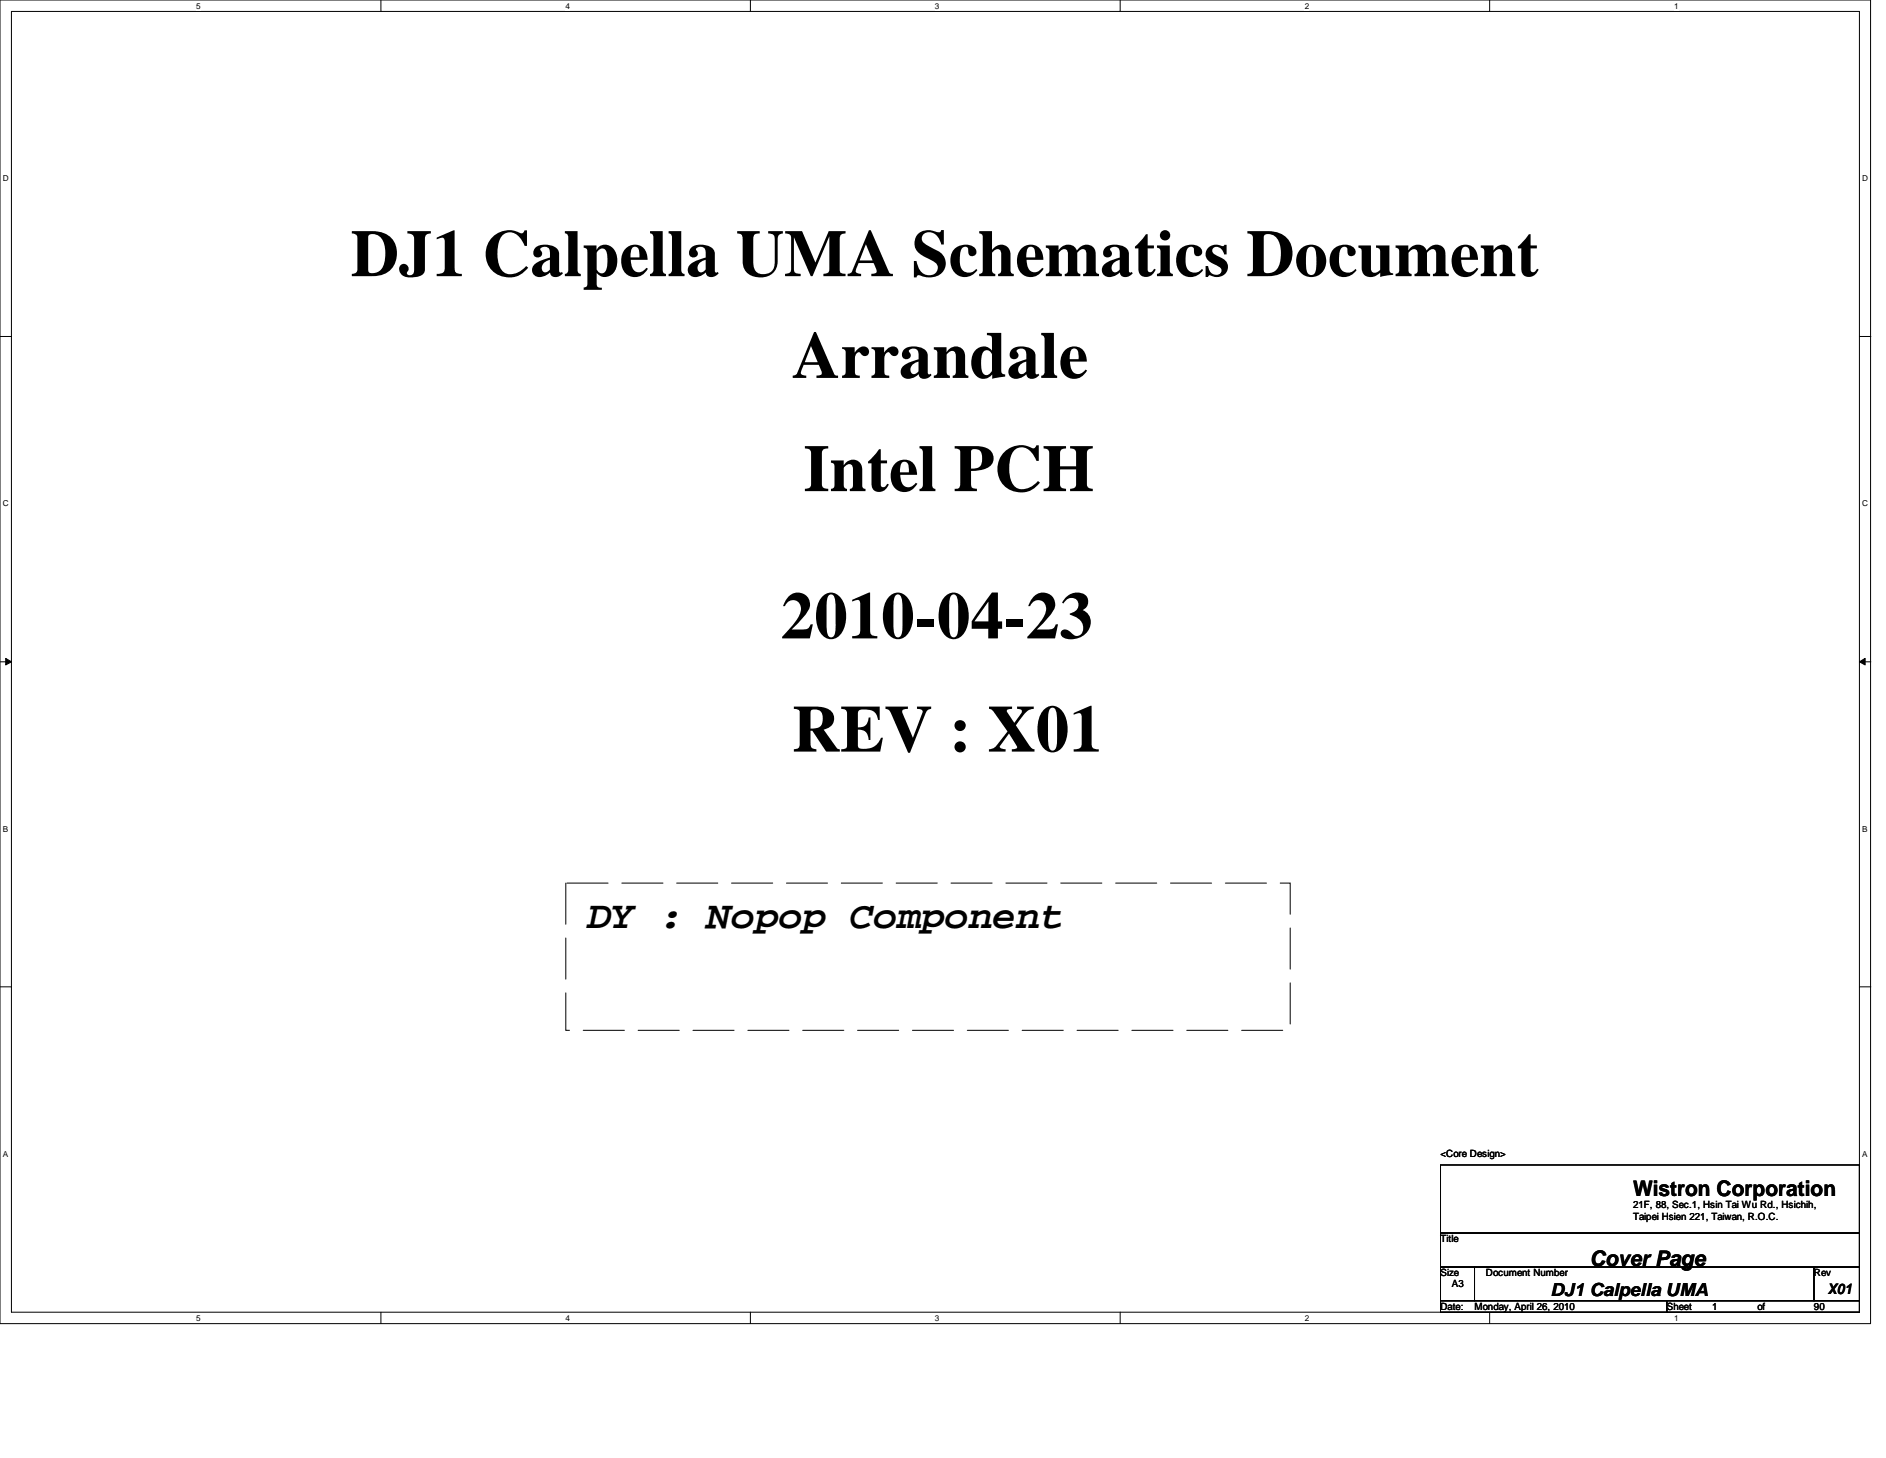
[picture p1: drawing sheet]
<svg xmlns="http://www.w3.org/2000/svg" width="279mm" height="216mm" viewBox="0 0 279 216" stroke-linecap="round" stroke-linejoin="round" font-family="sans-serif">
<defs><g id="words">
<g font-size="9.9">
<text x="52" y="40.9">DJ1 Calpella UMA Schematics Document</text>
<text x="117.3" y="56">Arrandale</text>
<text x="119" y="72.7">Intel PCH</text>
<text x="115.7" y="94.5">2010-04-23</text>
<text x="117.3" y="111.3">REV : X01</text>
</g>
<text font-size="5.8" x="87.2" y="137.4">DY : Nopop Component</text>
<g font-size="3.2">
<text x="241.9" y="177.2">Wistron Corporation</text>
<text x="235.5" y="187.5">Cover Page</text>
</g>
<text font-size="2.7" x="229.7" y="191.9">DJ1 Calpella UMA</text>
<text font-size="2.2" x="270.8" y="191.6">X01</text>
<g font-size="1.5">
<text x="213.4" y="171.4">&lt;Core Design&gt;</text>
<text x="241.9" y="178.9">21F, 88, Sec.1, Hsin Tai Wu Rd., Hsichih,</text>
<text x="213.4" y="183.9">Title</text>
<text x="241.9" y="180.6">Taipei Hsien 221, Taiwan, R.O.C.</text>
<text x="213.4" y="189">Size</text>
<text x="215.1" y="190.6">A3</text>
<text x="220.1" y="189">Document Number</text>
<text x="268.7" y="189">Rev</text>
<text x="213.4" y="194">Date:</text>
<text x="218.4" y="194">Monday, April 26, 2010</text>
<text x="246.9" y="194">Sheet</text>
<text x="253.7" y="194">1</text>
<text x="260.3" y="194">of</text>
<text x="268.7" y="194">90</text>
</g>
<g font-size="1.2">
<text x="29" y="1.3">5</text>
<text x="83.8" y="1.3">4</text>
<text x="138.5" y="1.3">3</text>
<text x="193.3" y="1.3">2</text>
<text x="248" y="1.3">1</text>
<text x=".4" y="26.8">D</text>
<text x="275.9" y="26.8">D</text>
<text x=".4" y="75">C</text>
<text x="275.9" y="75">C</text>
<text x=".4" y="123.1">B</text>
<text x="275.9" y="123.1">B</text>
<text x=".4" y="171.3">A</text>
<text x="275.9" y="171.3">A</text>
<text x="29" y="195.6">5</text>
<text x="83.8" y="195.6">4</text>
<text x="138.5" y="195.6">3</text>
<text x="193.3" y="195.6">2</text>
<text x="248" y="195.6">1</text>
</g>
</g></defs>
<path d="M0 0h277.1v196h-277.1zM1.7 1.7h273.8v192.6h-273.8z" fill="none" stroke="#000" stroke-width=".15"/>
<g fill="#fff">
<path d="M29 .2h.7v1.3h-.7z"/>
<path d="M29 194.5h.7v1.3h-.7z"/>
</g>
<path d="M56.4 0v1.7M56.4 194.3v1.7" fill="none" stroke="#000" stroke-width=".15"/>
<g fill="#fff">
<path d="M83.8 .2h.6v1.3h-.6z"/>
<path d="M83.8 194.5h.6v1.3h-.6z"/>
</g>
<path d="M111.2 0v1.7M111.2 194.3v1.7" fill="none" stroke="#000" stroke-width=".15"/>
<g fill="#fff">
<path d="M138.5 .2h.6v1.3h-.6z"/>
<path d="M138.5 194.5h.6v1.3h-.6z"/>
</g>
<path d="M165.9 0v1.7M165.9 194.3v1.7" fill="none" stroke="#000" stroke-width=".15"/>
<g fill="#fff">
<path d="M193.3 .2h.6v1.3h-.6z"/>
<path d="M193.3 194.5h.6v1.3h-.6z"/>
</g>
<path d="M220.7 0v1.7M220.7 194.3v1.7" fill="none" stroke="#000" stroke-width=".15"/>
<g fill="#fff">
<path d="M248 .2h.7v1.3h-.7z"/>
<path d="M248 194.5h.7v1.3h-.7z"/>
<path d="M.4 25.7h.9v1.4h-.9z"/>
<path d="M275.9 25.7h.8v1.4h-.8z"/>
<path d="M.4 73.9h.9v1.3h-.9z"/>
<path d="M275.9 73.9h.8v1.3h-.8z"/>
</g>
<path d="M0 49.8h1.7M275.5 49.8h1.7" fill="none" stroke="#000" stroke-width=".15"/>
<g fill="#fff">
<path d="M.4 122h.8v1.4h-.8z"/>
<path d="M275.9 122h.7v1.4h-.7z"/>
</g>
<path d="M0 98h1.7M.8 97.5l.9 .5-.9 .5zM275.5 98l.8-.5v1zM275.5 98h1.7" fill="none" stroke="#000" stroke-width=".15"/>
<path d="M.8 97.5l.9 .5-.9 .5zM275.5 98l.8-.5v1z" fill="#000"/>
<g fill="#fff">
<path d="M.4 170.2h.8v1.3h-.8z"/>
<path d="M275.9 170.2h.7v1.3h-.7z"/>
</g>
<path d="M0 146.1h1.7M275.5 146.1h1.7M213.4 172.5h62.1v10.1h-62.1zM213.4 182.6h62.1v5h-62.1zM213.4 187.6h5v5h-5zM213.4 192.6h33.5v1.7h-33.5zM218.4 187.6h50.3v5h-50.3zM246.9 192.6h28.6v1.7h-28.6zM268.7 187.6h6.8v5h-6.8z" fill="none" stroke="#000" stroke-width=".15"/>
<path d="M83.8 130.8h107.3v21.8h-107.3z" fill="none" stroke="#000" stroke-width=".15" stroke-dasharray="6.1 2"/>
<use href="#words"/>
</svg>
